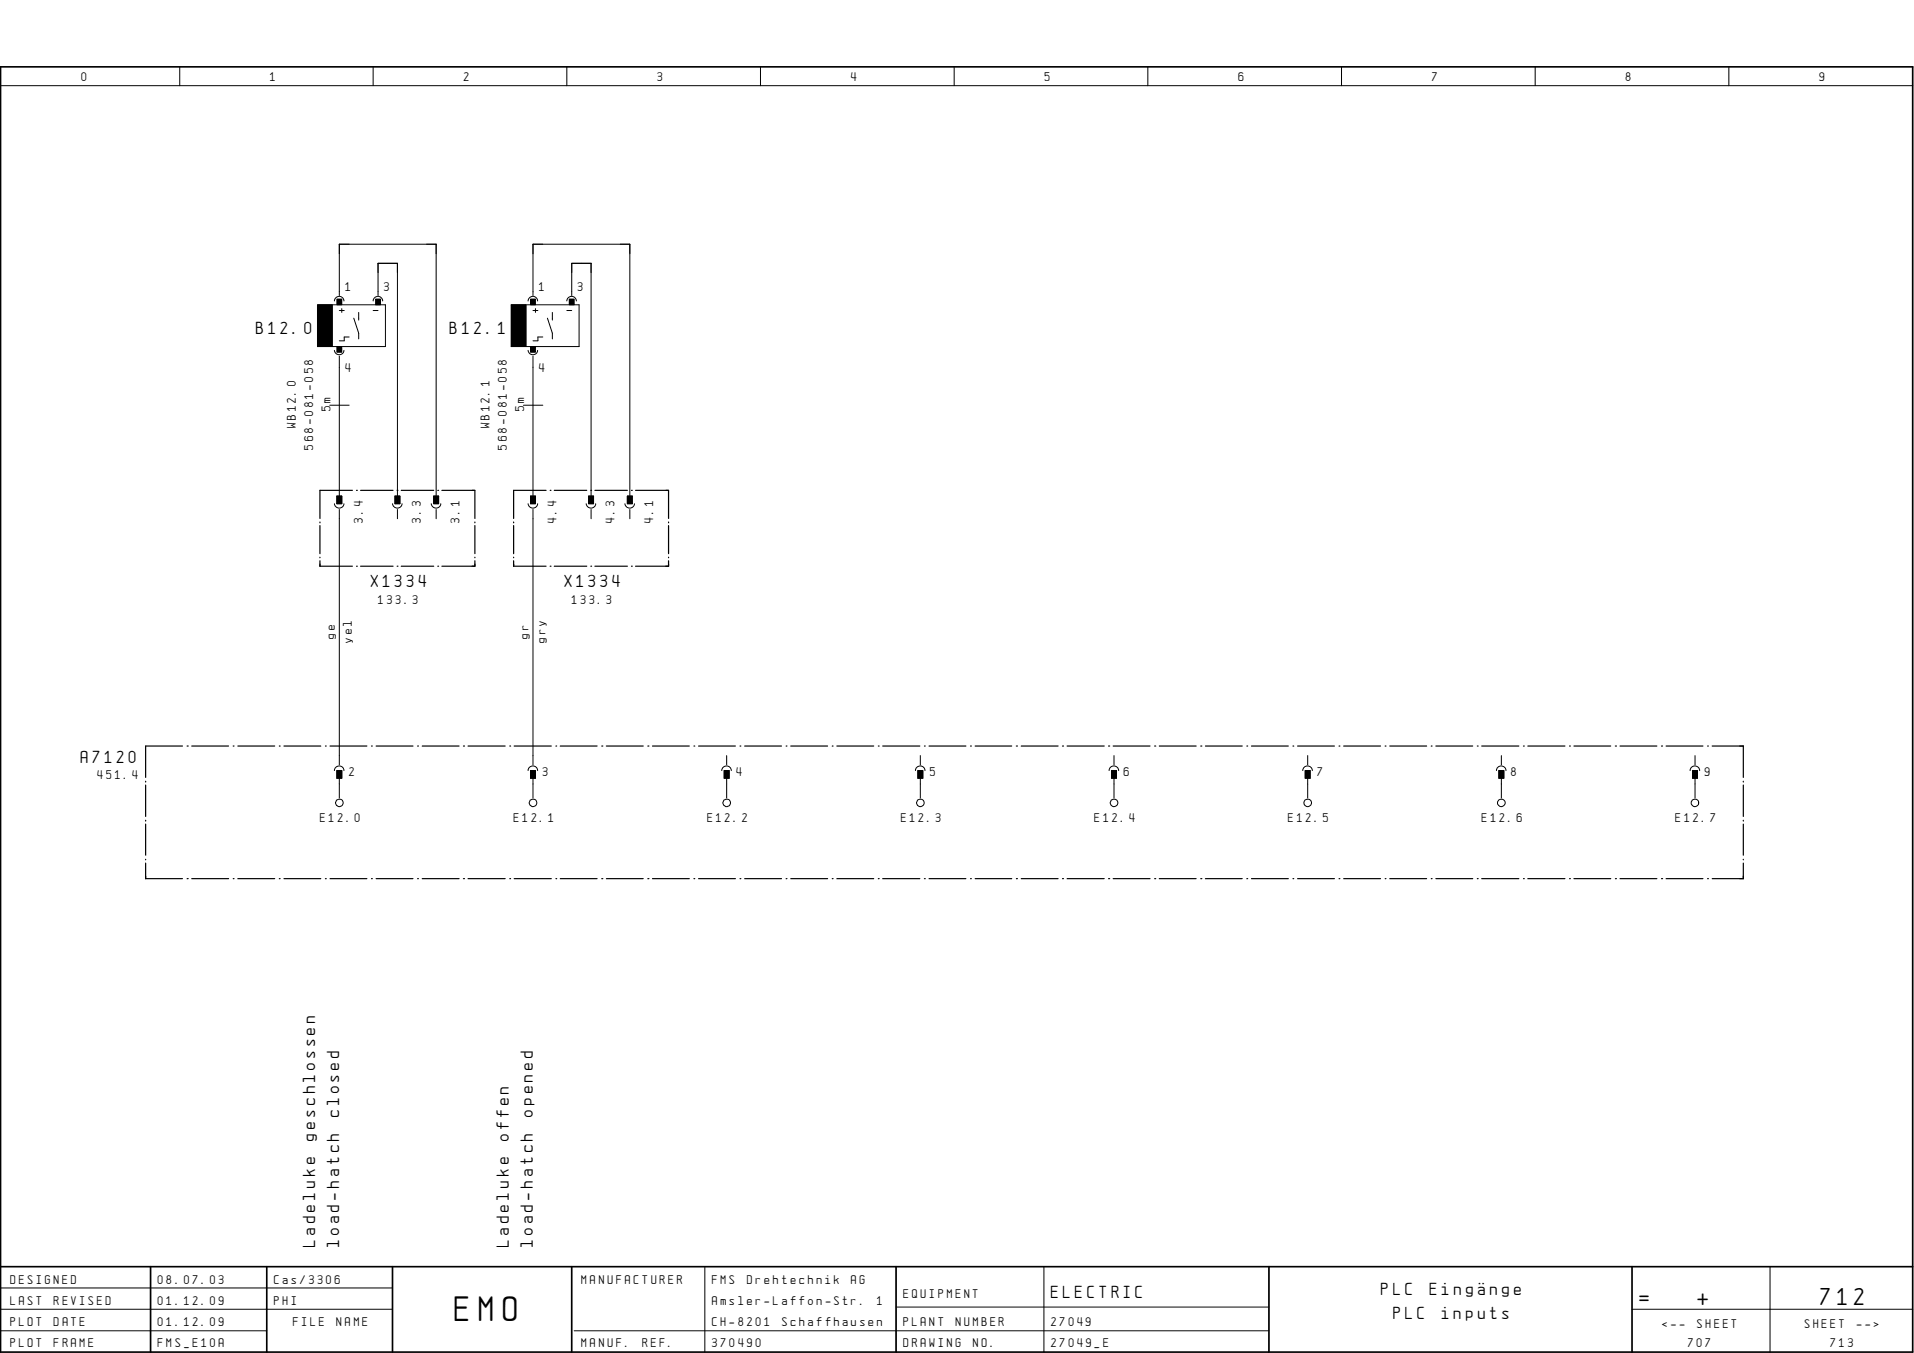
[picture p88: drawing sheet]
<svg xmlns="http://www.w3.org/2000/svg" width="297mm" height="210mm" viewBox="0 0 297 210" stroke-linecap="round" stroke-linejoin="round" font-family="sans-serif">
<defs><g id="words">
<text font-size="4.4" x="70.6" y="205">EMO</text>
<g font-size="3">
<text x="254.4" y="202.4">=</text>
<text x="263.4" y="202.4">+</text>
<text x="282.5" y="202.4">712</text>
</g>
<g font-size="2.2">
<text x="39.7" y="51.8">B12.0</text>
<text x="69.8" y="51.8">B12.1</text>
<text x="57.5" y="91.1">X1334</text>
<text x="87.6" y="91.1">X1334</text>
<text x="12.5" y="118.3">A7120</text>
<text x="52.7" y="173.3" transform="rotate(-90 52.7 173.3)">closed</text>
<text x="82.7" y="173.3" transform="rotate(-90 82.7 173.3)">opened</text>
<text x="48.9" y="177" transform="rotate(-90 48.9 177)">geschlossen</text>
<text x="79" y="177" transform="rotate(-90 79 177)">offen</text>
<text x="48.9" y="193.5" transform="rotate(-90 48.9 193.5)">Ladeluke</text>
<text x="52.7" y="193.5" transform="rotate(-90 52.7 193.5)">load-hatch</text>
<text x="79" y="193.5" transform="rotate(-90 79 193.5)">Ladeluke</text>
<text x="82.7" y="193.5" transform="rotate(-90 82.7 193.5)">load-hatch</text>
<text x="163.1" y="201.3">ELECTRIC</text>
<text x="214.4" y="201">PLC</text>
<text x="221.9" y="201">Eing„nge</text>
<text x="216.3" y="204.6">PLC</text>
<text x="223.8" y="204.6">inputs</text>
</g>
<g font-size="1.6">
<text x="12.7" y="12.6">0</text>
<text x="41.9" y="12.6">1</text>
<text x="72" y="12.6">2</text>
<text x="102.1" y="12.6">3</text>
<text x="132.1" y="12.6">4</text>
<text x="162.1" y="12.6">5</text>
<text x="192.2" y="12.6">6</text>
<text x="222.2" y="12.6">7</text>
<text x="252.3" y="12.6">8</text>
<text x="282.4" y="12.6">9</text>
<text x="53.6" y="45.2">1</text>
<text x="59.6" y="45.2">3</text>
<text x="83.7" y="45.2">1</text>
<text x="89.7" y="45.2">3</text>
<text x="53.6" y="57.7">4</text>
<text x="83.7" y="57.7">4</text>
<text x="51.3" y="63.8" transform="rotate(-90 51.3 63.8)">5m</text>
<text x="81.4" y="63.8" transform="rotate(-90 81.4 63.8)">5m</text>
<text x="45.9" y="66.5" transform="rotate(-90 45.9 66.5)">WB12.0</text>
<text x="48.6" y="69.8" transform="rotate(-90 48.6 69.8)">568-081-058</text>
<text x="76" y="66.5" transform="rotate(-90 76 66.5)">WB12.1</text>
<text x="78.7" y="69.8" transform="rotate(-90 78.7 69.8)">568-081-058</text>
<text x="56.3" y="81.1" transform="rotate(-90 56.3 81.1)">3.4</text>
<text x="65.3" y="81.1" transform="rotate(-90 65.3 81.1)">3.3</text>
<text x="71.3" y="81.1" transform="rotate(-90 71.3 81.1)">3.1</text>
<text x="86.4" y="81.1" transform="rotate(-90 86.4 81.1)">4.4</text>
<text x="95.4" y="81.1" transform="rotate(-90 95.4 81.1)">4.3</text>
<text x="101.4" y="81.1" transform="rotate(-90 101.4 81.1)">4.1</text>
<text x="58.7" y="93.7">133.3</text>
<text x="88.8" y="93.7">133.3</text>
<text x="51.9" y="99.1" transform="rotate(-90 51.9 99.1)">ge</text>
<text x="54.6" y="99.8" transform="rotate(-90 54.6 99.8)">yel</text>
<text x="82" y="99.1" transform="rotate(-90 82 99.1)">gr</text>
<text x="84.7" y="99.8" transform="rotate(-90 84.7 99.8)">gry</text>
<text x="15.2" y="120.9">451.4</text>
<text x="54.2" y="120.4">2</text>
<text x="84.2" y="120.4">3</text>
<text x="114.3" y="120.4">4</text>
<text x="144.4" y="120.4">5</text>
<text x="174.4" y="120.4">6</text>
<text x="204.5" y="120.4">7</text>
<text x="234.5" y="120.4">8</text>
<text x="264.6" y="120.4">9</text>
<text x="49.7" y="127.5">E12.0</text>
<text x="79.8" y="127.5">E12.1</text>
<text x="109.8" y="127.5">E12.2</text>
<text x="139.9" y="127.5">E12.3</text>
<text x="169.9" y="127.5">E12.4</text>
<text x="199.9" y="127.5">E12.5</text>
<text x="230" y="127.5">E12.6</text>
<text x="260.1" y="127.5">E12.7</text>
<text x="1.6" y="199.1">DESIGNED</text>
<text x="1.6" y="202.4">LAST</text>
<text x="8.4" y="202.4">REVISED</text>
<text x="24.5" y="199.1">08.07.03</text>
<text x="24.5" y="202.4">01.12.09</text>
<text x="42.5" y="199.1">Cas/3306</text>
<text x="42.5" y="202.4">PHI</text>
<text x="90.3" y="199.1">MANUFACTURER</text>
<text x="110.5" y="202.4">Amsler-Laffon-Str.</text>
<text x="110.5" y="199.1">FMS</text>
<text x="115.9" y="199.1">Drehtechnik</text>
<text x="132.1" y="199.1">AG</text>
<text x="136.1" y="202.4">1</text>
<text x="140.2" y="201.3">EQUIPMENT</text>
<text x="1.6" y="205.7">PLOT</text>
<text x="1.6" y="209">PLOT</text>
<text x="8.4" y="205.7">DATE</text>
<text x="8.4" y="209">FRAME</text>
<text x="24.5" y="205.7">01.12.09</text>
<text x="24.5" y="209">FMS_E10A</text>
<text x="45.5" y="205.7">FILE</text>
<text x="52.2" y="205.7">NAME</text>
<text x="90.3" y="209">MANUF.</text>
<text x="99.7" y="209">REF.</text>
<text x="110.5" y="209">370490</text>
<text x="110.5" y="205.7">CH-8201</text>
<text x="121.4" y="205.7">Schaffhausen</text>
<text x="140.2" y="205.7">PLANT</text>
<text x="140.2" y="209">DRAWING</text>
<text x="148.3" y="205.7">NUMBER</text>
<text x="151" y="209">NO.</text>
<text x="163.1" y="205.7">27049</text>
<text x="163.1" y="209">27049_E</text>
<text x="258" y="206.1">&lt;--</text>
<text x="262" y="209">707</text>
<text x="263.4" y="206.1">SHEET</text>
<text x="280.1" y="206.1">SHEET</text>
<text x="284.1" y="209">713</text>
<text x="288.2" y="206.1">--&gt;</text>
</g>
</g></defs>
<g fill="none" stroke="#000" stroke-width=".16">
<path d="M.1 13.3h296.7M27.9 10.4v2.9M57.9 10.4v2.9M88 10.4v2.9M118 10.4v2.9M148.1 10.4v2.9M178.1 10.4v2.9M208.2 10.4v2.9M238.2 10.4v2.9M268.3 10.4v2.9M49.3 47.3h2.3v6.5h-2.3zM49.3 47.3h10.5v6.5h-10.5"/>
<path d="M51.6 47.3v6.5M51.9 54.4a.74 .74 0 0 0 .7 .6 .74 .74 0 0 0 .8-.6M51.9 46.7a.74 .74 0 0 1 .7-.7 .74 .74 0 0 1 .8 .7M52.3 53.8h.7v.9h-.7zM52.3 46.4h.7v.9h-.7zM52.7 45.8v-7.9h15v39.7M52.7 55.2v22.4M52.7 48.2h.7M53 47.9v.6M54.2 52.3h-.8v.6h-.7M54.9 49.4l.8 2.3v.9M55.7 48.5v1.2"/>
<path d="M57.9 46.7a.74 .74 0 0 1 .7-.7 .74 .74 0 0 1 .8 .7M57.9 48.2h.8M58.3 46.4h.8v.9h-.8zM58.7 45.8v-4.9h3v36.7M79.3 47.3h2.3v6.5h-2.3zM79.3 47.3h10.6v6.5h-10.6M81.6 47.3v6.5M82 54.4a.74 .74 0 0 0 .7 .6 .74 .74 0 0 0 .7-.6M82 46.7a.74 .74 0 0 1 .7-.7 .74 .74 0 0 1 .7 .7M82.3 53.8h.8v.9h-.8zM82.3 46.4h.8v.9h-.8zM82.7 45.8v-7.9h15v39.7"/>
<path d="M82.7 55.2v22.4M82.7 48.2h.8M83.1 47.9v.6M84.2 52.3h-.7v.6h-.8M85 49.4l.7 2.3v.9M85.7 48.5v1.2M88 46.7a.74 .74 0 0 1 .7-.7 .74 .74 0 0 1 .7 .7M88 48.2h.7M88.3 46.4h.8v.9h-.8zM88.7 45.8v-4.9h3v36.7M51.2 62.9h3M51.9 78.1a.74 .74 0 0 0 .7 .7 .74 .74 0 0 0 .8-.7"/>
<path d="M52.3 77h.7v1.1h-.7zM52.7 79v39.7M60.9 78.1a.74 .74 0 0 0 .8 .7 .74 .74 0 0 0 .7-.7M61.3 77h.8v1.1h-.8zM61.7 79v1.5M66.9 78.1a.74 .74 0 0 0 .8 .7 .74 .74 0 0 0 .7-.7M67.3 77h.8v1.1h-.8zM67.7 79v1.5M81.2 62.9h3M82 78.1a.74 .74 0 0 0 .7 .7 .74 .74 0 0 0 .7-.7M82.3 77h.8v1.1h-.8zM82.7 79v39.7"/>
<path d="M91 78.1a.74 .74 0 0 0 .7 .7 .74 .74 0 0 0 .8-.7M91.4 77h.7v1.1h-.7zM91.7 79v1.5M97 78.1a.74 .74 0 0 0 .7 .7 .74 .74 0 0 0 .8-.7M97.4 77h.7v1.1h-.7zM97.7 79v1.5M51.9 119.5a.74 .74 0 0 1 .7-.7 .74 .74 0 0 1 .8 .7M52.3 119.5h.7v1.2h-.7zM82 119.5a.74 .74 0 0 1 .7-.7 .74 .74 0 0 1 .7 .7M82.3 119.5h.8v1.2h-.8zM112 119.5a.74 .74 0 0 1 .8-.7 .74 .74 0 0 1 .7 .7M112.4 119.5h.8v1.2h-.8z"/>
<path d="M112.8 117.2v1.5M142.1 119.5a.74 .74 0 0 1 .7-.7 .74 .74 0 0 1 .7 .7M142.4 119.5h.8v1.2h-.8zM142.8 117.2v1.5M172.1 119.5a.74 .74 0 0 1 .8-.7 .74 .74 0 0 1 .7 .7M172.5 119.5h.8v1.2h-.8zM172.9 117.2v1.5M202.2 119.5a.74 .74 0 0 1 .7-.7 .74 .74 0 0 1 .8 .7M202.6 119.5h.7v1.2h-.7zM202.9 117.2v1.5M232.2 119.5a.74 .74 0 0 1 .8-.7 .74 .74 0 0 1 .7 .7M232.6 119.5h.8v1.2h-.8z"/>
<path d="M233 117.2v1.5M262.3 119.5a.74 .74 0 0 1 .7-.7 .74 .74 0 0 1 .8 .7M262.7 119.5h.7v1.2h-.7zM263.1 117.2v1.5M52.7 120.1v3.7M82.7 120.1v3.7M112.8 120.1v3.7M142.8 120.1v3.7M172.9 120.1v3.7M202.9 120.1v3.7M233 120.1v3.7M263.1 120.1v3.7"/>
<path d="M.1 199.8h60.8M109.4 196.5v13.3M162 196.5v13.3M274.7 196.5v13.3M.1 203.1h60.8M.1 206.5h41.3M89.1 206.5h107.8M139.1 202.8h57.8M253.3 203.1h43.5"/>
<circle cx="52.7" cy="124.5" r=".59"/>
<circle cx="82.7" cy="124.5" r=".59"/>
<circle cx="112.8" cy="124.5" r=".59"/>
<circle cx="142.8" cy="124.5" r=".59"/>
<circle cx="172.9" cy="124.5" r=".59"/>
<circle cx="202.9" cy="124.5" r=".59"/>
<circle cx="233" cy="124.6" r=".59"/>
<circle cx="263.1" cy="124.6" r=".59"/>
</g>
<path d="M.1 10.4h296.7v199.4h-296.7zM.1 196.5h296.7M23.4 196.5v13.3M41.4 196.5v13.3M60.9 196.5v13.3M88.7 196.5v13.3M139.1 196.5v13.3M196.9 196.5v13.3M253.3 196.5v13.3" fill="none" stroke="#000" stroke-width=".26"/>
<g fill="none" stroke="#000" stroke-width=".19">
<path d="M54.7 76.1h-5v4.3M55.3 76.1h.2M56 76.1h5M61.6 76.1h.2M62.3 76.1h5M67.9 76.1h.2M68.6 76.1h5.1v4.3M84.7 76.1h-5v4.3M85.4 76.1h.1M86 76.1h5.1M91.7 76.1h.1M92.3 76.1h5.1"/>
<path d="M98 76.1h.1M98.6 76.1h5.2v4.3M49.7 81v.1M49.7 81.5v4.4M49.7 86.4v.1M49.7 87v.8h5M55.3 87.8h.2M56 87.8h5M61.6 87.8h.2M62.3 87.8h5M67.9 87.8h.2M73.7 87v.8h-5.1"/>
<path d="M73.7 81v.1M73.7 81.5v4.4M73.7 86.4v.1M79.7 87v.8h5M79.7 81v.1M79.7 81.5v4.4M79.7 86.4v.1M85.4 87.8h.1M86 87.8h5.1M91.7 87.8h.1M92.3 87.8h5.1M98 87.8h.1"/>
<path d="M103.8 87v.8h-5.2M103.8 81v.1M103.8 81.5v4.4M103.8 86.4v.1M28.3 115.7h-5.7v4.9M29 115.7h.2M29.8 115.7h5.7M36.2 115.7h.1M36.9 115.7h5.7M43.3 115.7h.2M44.1 115.7h5.7M50.5 115.7h.1"/>
<path d="M51.2 115.7h5.7M57.7 115.7h.1M58.4 115.7h5.7M64.8 115.7h.1M65.5 115.7h5.7M71.9 115.7h.2M72.6 115.7h5.8M79.1 115.7h.1M79.8 115.7h5.8M86.3 115.7h.1M86.9 115.7h5.8M93.4 115.7h.2"/>
<path d="M94.1 115.7h5.7M100.5 115.7h.2M101.3 115.7h5.7M107.7 115.7h.1M108.4 115.7h5.7M114.8 115.7h.2M115.6 115.7h5.7M122 115.7h.1M122.7 115.7h5.7M129.2 115.7h.1M129.9 115.7h5.7M136.3 115.7h.1"/>
<path d="M137 115.7h5.7M143.5 115.7h.1M144.2 115.7h5.7M150.6 115.7h.1M151.3 115.7h5.7M157.7 115.7h.2M158.5 115.7h5.7M164.9 115.7h.2M165.6 115.7h5.8M172 115.7h.2M172.8 115.7h5.7M179.2 115.7h.2"/>
<path d="M179.9 115.7h5.7M186.3 115.7h.2M187.1 115.7h5.7M193.5 115.7h.1M194.2 115.7h5.7M200.7 115.7h.1M201.4 115.7h5.7M207.8 115.7h.1M208.5 115.7h5.7M215 115.7h.1M215.7 115.7h5.7M222.1 115.7h.1"/>
<path d="M222.8 115.7h5.8M229.3 115.7h.1M230 115.7h5.7M236.4 115.7h.2M237.1 115.7h5.8M243.6 115.7h.1M244.3 115.7h5.7M250.7 115.7h.2M251.4 115.7h5.7M257.8 115.7h.2M258.6 115.7h5.7M265 115.7h.1"/>
<path d="M265.7 115.7h4.8v4.9M22.6 121.2v.1M22.6 121.8v4.9M22.6 127.3v.1M22.6 127.8v4.9M22.6 133.3v.1M22.6 133.9v2.4h5.7M29 136.3h.2M29.8 136.3h5.7M36.2 136.3h.1M36.9 136.3h5.7M43.3 136.3h.2"/>
<path d="M44.1 136.3h5.7M50.5 136.3h.1M51.2 136.3h5.7M57.7 136.3h.1M58.4 136.3h5.7M64.8 136.3h.1M65.5 136.3h5.7M71.9 136.3h.2M72.6 136.3h5.8M79.1 136.3h.1M79.8 136.3h5.8M86.3 136.3h.1"/>
<path d="M86.9 136.3h5.8M93.4 136.3h.2M94.1 136.3h5.7M100.5 136.3h.2M101.3 136.3h5.7M107.7 136.3h.1M108.4 136.3h5.7M114.8 136.3h.2M115.6 136.3h5.7M122 136.3h.1M122.7 136.3h5.7M129.2 136.3h.1"/>
<path d="M129.9 136.3h5.7M136.3 136.3h.1M137 136.3h5.7M143.5 136.3h.1M144.2 136.3h5.7M150.6 136.3h.1M151.3 136.3h5.7M157.7 136.3h.2M158.5 136.3h5.7M164.9 136.3h.2M165.6 136.3h5.8M172 136.3h.2"/>
<path d="M172.8 136.3h5.7M179.2 136.3h.2M179.9 136.3h5.7M186.3 136.3h.2M187.1 136.3h5.7M193.5 136.3h.1M194.2 136.3h5.7M200.7 136.3h.1M201.4 136.3h5.7M207.8 136.3h.1M208.5 136.3h5.7M215 136.3h.1"/>
<path d="M215.7 136.3h5.7M222.1 136.3h.1M222.8 136.3h5.8M229.3 136.3h.1M230 136.3h5.7M236.4 136.3h.2M237.1 136.3h5.8M243.6 136.3h.1M244.3 136.3h5.7M250.7 136.3h.2M251.4 136.3h5.7M257.8 136.3h.2"/>
<path d="M258.6 136.3h5.7M265 136.3h.1M270.5 133.9v2.4h-4.8M270.5 121.2v.1M270.5 121.8v4.9M270.5 127.3v.1M270.5 127.8v4.9M270.5 133.3v.1"/>
</g>
<g fill="#000">
<path d="M49.3 47.3h2.3v6.5h-2.3zM52.3 53.8h.7v.9h-.7zM52.3 46.4h.7v.9h-.7zM58.3 46.4h.8v.9h-.8zM79.3 47.3h2.3v6.5h-2.3zM82.3 53.8h.8v.9h-.8zM82.3 46.4h.8v.9h-.8zM88.3 46.4h.8v.9h-.8zM52.3 77h.7v1.1h-.7zM61.3 77h.8v1.1h-.8zM67.3 77h.8v1.1h-.8zM82.3 77h.8v1.1h-.8z"/>
<path d="M91.4 77h.7v1.1h-.7zM97.4 77h.7v1.1h-.7zM52.3 119.5h.7v1.2h-.7zM82.3 119.5h.8v1.2h-.8zM112.4 119.5h.8v1.2h-.8zM142.4 119.5h.8v1.2h-.8zM172.5 119.5h.8v1.2h-.8zM202.6 119.5h.7v1.2h-.7zM232.6 119.5h.8v1.2h-.8zM262.7 119.5h.7v1.2h-.7z"/>
</g>
<use href="#words"/>
</svg>
